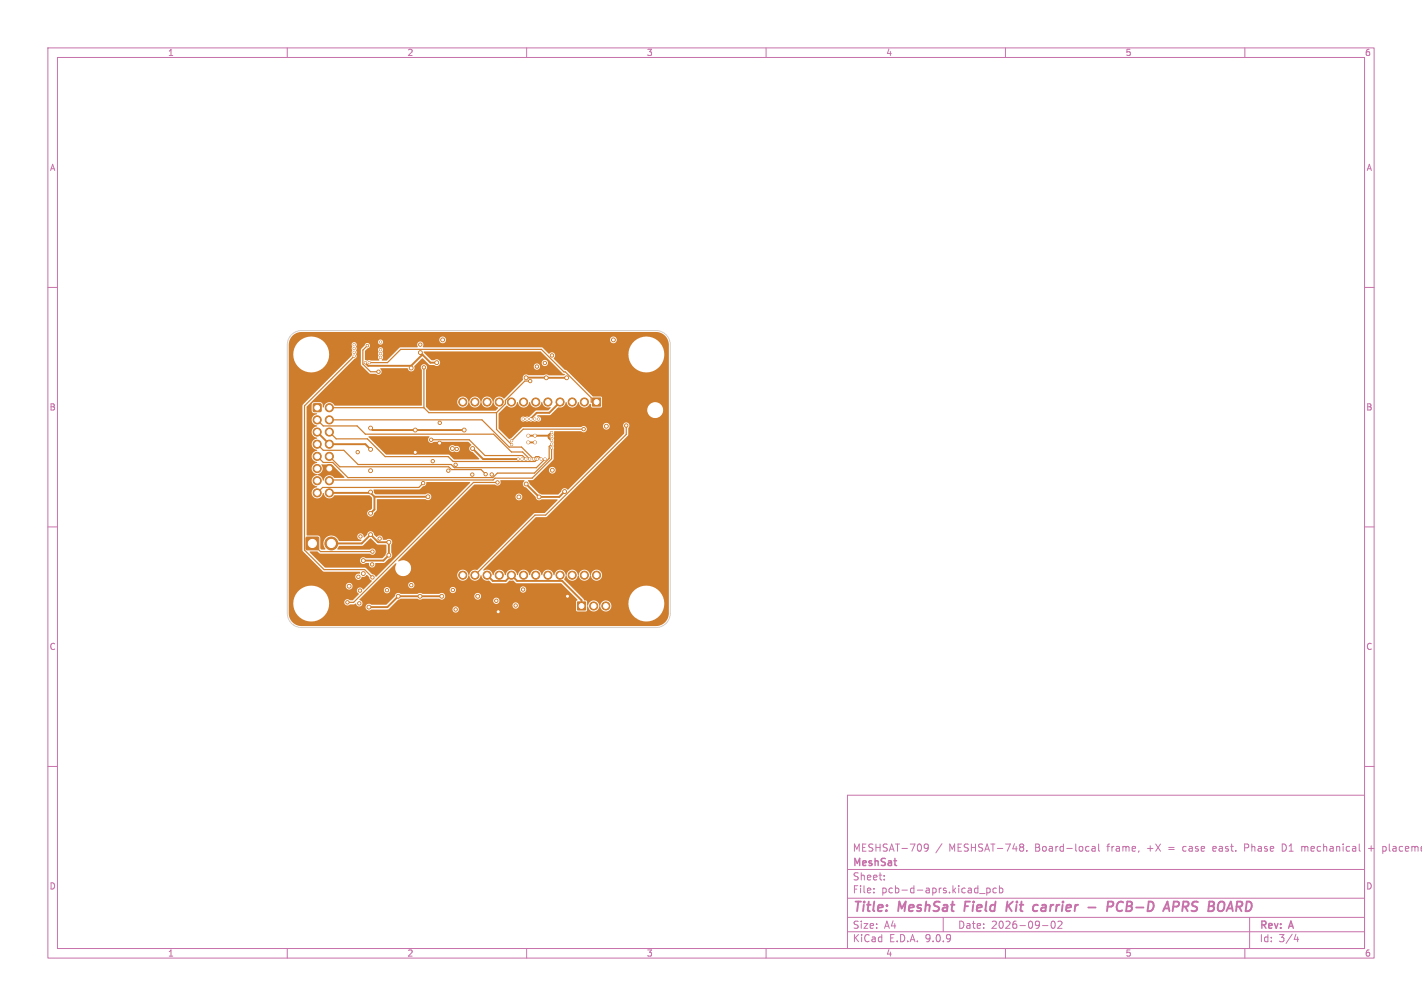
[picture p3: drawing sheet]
<svg xmlns="http://www.w3.org/2000/svg" width="297mm" height="210mm" viewBox="0 0 297 210" stroke-linecap="round" stroke-linejoin="round" font-family="sans-serif">
<defs><g id="words">
<g font-size="2.8" fill="#c872ab">
<text x="178" y="190.9">Title:</text>
<text x="187.7" y="190.9">MeshSat</text>
<text x="202.3" y="190.9">Field</text>
<text x="211.8" y="190.9">Kit</text>
<text x="218.2" y="190.9">carrier</text>
<text x="230.5" y="190.9">-</text>
<text x="235.3" y="190.9">PCB-D</text>
<text x="248.1" y="190.9">APRS</text>
<text x="258" y="190.9">BOARD</text>
</g>
<g font-size="2.1" fill="#c872ab">
<text x="178" y="178">MESHSAT-709</text>
<text x="198.2" y="178">MESHSAT-748.</text>
<text x="216.3" y="178">Board-local</text>
<text x="231.5" y="178">frame,</text>
<text x="240" y="178">+X</text>
<text x="244.5" y="178">=</text>
<text x="247.7" y="178">case</text>
<text x="254.1" y="178">east.</text>
<text x="260.9" y="178">Phase</text>
<text x="268.9" y="178">D1</text>
<text x="273.1" y="178">mechanical</text>
<text x="287.2" y="178">+</text>
<text x="290.3" y="178">placeme</text>
<text x="178" y="184">Sheet:</text>
<text x="178" y="181.2">MeshSat</text>
<text x="178" y="186.7">File:</text>
<text x="184.1" y="186.7">pcb-d-aprs.kicad_pcb</text>
<text x="178" y="196.9">KiCad</text>
<text x="178" y="194.1">Size:</text>
<text x="184.7" y="194.1">A4</text>
<text x="185.7" y="196.9">E.D.A.</text>
<text x="193.3" y="196.9">9.0.9</text>
<text x="200" y="194.1">Date:</text>
<text x="207" y="194.1">2026-09-02</text>
<text x="263" y="194.3">Rev:</text>
<text x="263" y="196.9">Id:</text>
<text x="267.1" y="196.9">3/4</text>
<text x="269.4" y="194.3">A</text>
</g>
<g font-size="1.8" fill="#c872ab">
<text x="35" y="11.9">1</text>
<text x="85" y="11.9">2</text>
<text x="135" y="11.9">3</text>
<text x="185" y="11.9">4</text>
<text x="235" y="11.9">5</text>
<text x="285" y="11.9">6</text>
<text x="10.3" y="35.9">A</text>
<text x="285.4" y="35.9">A</text>
<text x="10.3" y="85.9">B</text>
<text x="285.3" y="85.9">B</text>
<text x="10.3" y="135.9">C</text>
<text x="285.3" y="135.9">C</text>
<text x="10.3" y="185.9">D</text>
<text x="285.3" y="185.9">D</text>
<text x="35" y="199.9">1</text>
<text x="85" y="199.9">2</text>
<text x="135" y="199.9">3</text>
<text x="185" y="199.9">4</text>
<text x="235" y="199.9">5</text>
<text x="285" y="199.9">6</text>
</g>
</g></defs>
<g fill="none" stroke="#c872ab" stroke-width=".21">
<path d="M10 10h277v190h-277zM12 12h273v186h-273zM60 10v2M110 10v2M160 10v2M210 10v2M260 10v2M10 60h2M285 60h2M10 110h2M285 110h2M10 160h2"/>
<path d="M177 166h108v32h-108zM193.9 176.8l-.3 .3h-.4l-.2-.3 .2-.5 .4-.1 .2 .1a.99 .99 0 0 1-.3 1.4h-.3M196.7 176.1l-1.2 2M213.5 176.2l.3 .3-.3 .3 .3 .3v.3l-.3 .3M214.5 177.6v.1M228.1 176.8h.6v.9M228.7 177.1h-.5l-.2 .2 .2 .4 .5-.1M229.5 176.2v1.3l.2 .2M247.1 176.8v.8M253.5 176.7l-.2 .2v.6l.2 .2M254 177.1l-.7 .1M260 177h.5"/>
<path d="M260.5 176.2h-.5v1.5M268.4 176.3l-.6-.1v1.5l.6-.1M271.9 176.8l.4-.1 .2 .2M271.9 176.7v1M285 160h2M285.8 177.1h1.2M286.4 176.6v1.1M289 176.7l.4 .1 .1 .2v.6l-.5 .1M60 198v2M110 198v2M160 198v2M177 194.5h108"/>
<path d="M177 191.5h108M177 187.5h108M177 181.5h108M182.5 186.3v.1M182.5 185.5v.1M184.7 183.6v.1M184.7 182.8v.1M197 191.5v3M204.6 186.5h1.1M206.1 185.4v1.5M206.1 185.5l.4-.1 .3 .3-.1 .6h-.6M208.1 185.5l-.4-.1-.3 .3 .1 .6h.6"/>
<path d="M208.7 185.5l.5-.1 .3 .3-.2 .6h-.6M208.7 184.9v1.5M210 198v2M217.7 193.2h1.2M219.7 192.4l.2-.1a.8 .8 0 0 1 .5 .7 .8 .8 0 0 1-.5 .8 1 1 0 0 1-.2-1.4zM221 192.4l.5-.1 .3 .4-.9 1.1h.9M260 198v2M261 191.5v6.5M270.7 195l-.4 1.1h.9M271 195.6v1"/>
</g>
<g fill="none" stroke="#c872ab" stroke-width=".4">
<path d="M201.6 188.2l-.2 2M210.4 188.2l-.2 2M210.6 189.1l.7 1.1M211.6 188.2l-1.3 1.2M216.6 188.9l.2 .1M217.6 189.5l-.1 .6M227.3 189.4h1.5M232.4 189.1a.51 .51 0 0 0-.2-.9h-.7l-.3 2M234.6 188.4a.88 .88 0 0 0-1 0 .88 .88 0 0 0-.4 1 .69 .69 0 0 0 .3 .7 .69 .69 0 0 0 .9-.1M245.2 188.2l.9 .1a.58 .58 0 0 1-.3 1h-.8M247 189.3h.8M247.2 188.2l-.3 2"/>
<path d="M256.2 190.2l.9-2 .4 2M256.4 189.6h1"/>
</g>
<g fill="#ce7d2c" stroke="#ce7d2c" stroke-width=".21">
<path d="M64 112.2h2.5v2.5h-2.5z"/>
<path d="M65.5 84.3h1.5v1.6h-1.5z"/>
<path d="M123.7 83.1h1.7v1.7h-1.7z"/>
<path d="M120.6 125.7h1.7v1.7h-1.7z"/>
<circle cx="69.2" cy="113.4" r="1.35"/>
<circle cx="68.8" cy="85.1" r=".85"/>
<circle cx="66.2" cy="87.6" r=".85"/>
<circle cx="68.8" cy="87.6" r=".85"/>
<circle cx="66.2" cy="90.2" r=".85"/>
<circle cx="68.8" cy="90.2" r=".85"/>
<circle cx="66.2" cy="92.7" r=".85"/>
<circle cx="68.8" cy="92.7" r=".85"/>
<circle cx="66.2" cy="95.3" r=".85"/>
<circle cx="68.8" cy="95.3" r=".85"/>
<circle cx="66.2" cy="97.8" r=".85"/>
<circle cx="68.8" cy="97.8" r=".85"/>
<circle cx="66.2" cy="100.3" r=".85"/>
<circle cx="68.8" cy="100.3" r=".85"/>
<circle cx="66.2" cy="102.9" r=".85"/>
<circle cx="68.8" cy="102.9" r=".85"/>
<circle cx="122.1" cy="83.9" r=".85"/>
<circle cx="119.5" cy="83.9" r=".85"/>
<circle cx="117" cy="83.9" r=".85"/>
<circle cx="114.4" cy="83.9" r=".85"/>
<circle cx="111.9" cy="83.9" r=".85"/>
<circle cx="109.4" cy="83.9" r=".85"/>
<circle cx="106.8" cy="83.9" r=".85"/>
<circle cx="104.3" cy="83.9" r=".85"/>
<circle cx="101.7" cy="83.9" r=".85"/>
<circle cx="99.2" cy="83.9" r=".85"/>
<circle cx="96.7" cy="83.9" r=".85"/>
<circle cx="96.7" cy="120.1" r=".85"/>
<circle cx="99.2" cy="120.1" r=".85"/>
<circle cx="101.7" cy="120.1" r=".85"/>
<circle cx="104.3" cy="120.1" r=".85"/>
<circle cx="106.8" cy="120.1" r=".85"/>
<circle cx="109.4" cy="120.1" r=".85"/>
<circle cx="111.9" cy="120.1" r=".85"/>
<circle cx="114.4" cy="120.1" r=".85"/>
<circle cx="117" cy="120.1" r=".85"/>
<circle cx="119.5" cy="120.1" r=".85"/>
<circle cx="122.1" cy="120.1" r=".85"/>
<circle cx="124.6" cy="120.1" r=".85"/>
<circle cx="76.7" cy="72.1" r=".25"/>
<circle cx="124" cy="126.5" r=".85"/>
<circle cx="126.5" cy="126.5" r=".85"/>
<circle cx="118.5" cy="124.5" r=".4"/>
<circle cx="86.7" cy="94.4" r=".4"/>
<circle cx="104.1" cy="127.7" r=".4"/>
<circle cx="91.8" cy="92.5" r=".4"/>
<circle cx="115.2" cy="91.1" r=".23"/>
<circle cx="109.3" cy="87.5" r=".22"/>
<circle cx="112.5" cy="87.5" r=".22"/>
<circle cx="110.7" cy="79.5" r=".35"/>
<circle cx="88.5" cy="76.7" r=".35"/>
<circle cx="95.2" cy="127.2" r=".35"/>
<circle cx="106.9" cy="92.8" r=".23"/>
<circle cx="109" cy="95.8" r=".22"/>
<circle cx="110.1" cy="87.5" r=".22"/>
<circle cx="75.3" cy="112" r=".35"/>
<circle cx="79.5" cy="71.4" r=".22"/>
<circle cx="79.3" cy="112.4" r=".35"/>
<circle cx="74" cy="72.7" r=".23"/>
<circle cx="85.9" cy="122.2" r=".35"/>
<circle cx="80.8" cy="123.2" r=".35"/>
<circle cx="72.6" cy="125.7" r=".35"/>
<circle cx="103.9" cy="100.7" r=".35"/>
<circle cx="74" cy="74.4" r=".22"/>
<circle cx="77.8" cy="120.5" r=".35"/>
<circle cx="107.7" cy="126.4" r=".35"/>
<circle cx="75.2" cy="123.3" r=".35"/>
<circle cx="74" cy="73.6" r=".23"/>
<circle cx="74" cy="72" r=".23"/>
<circle cx="77.7" cy="117.8" r=".35"/>
<circle cx="110.6" cy="95.8" r=".22"/>
<circle cx="113.8" cy="95.8" r=".22"/>
<circle cx="112.2" cy="95.8" r=".22"/>
<circle cx="111.4" cy="95.8" r=".22"/>
<circle cx="113" cy="95.8" r=".22"/>
<circle cx="74.9" cy="120.4" r=".35"/>
<circle cx="79.5" cy="73.8" r=".22"/>
<circle cx="87.8" cy="71.9" r=".35"/>
<circle cx="109.8" cy="95.8" r=".22"/>
<circle cx="90.1" cy="91.8" r=".35"/>
<circle cx="79.5" cy="74.6" r=".22"/>
<circle cx="75" cy="126" r=".35"/>
<circle cx="90.4" cy="96.3" r=".35"/>
<circle cx="91.9" cy="88.3" r=".35"/>
<circle cx="98.6" cy="99.1" r=".35"/>
<circle cx="95.4" cy="93.7" r=".35"/>
<circle cx="130.8" cy="88.8" r=".35"/>
<circle cx="103.7" cy="125.4" r=".35"/>
<circle cx="102.7" cy="99.1" r=".35"/>
<circle cx="93.6" cy="98.3" r=".35"/>
<circle cx="109.3" cy="123.1" r=".35"/>
<circle cx="115.2" cy="93.5" r=".23"/>
<circle cx="115.3" cy="74.2" r=".35"/>
<circle cx="115.2" cy="92.7" r=".23"/>
<circle cx="113.8" cy="75.8" r=".35"/>
<circle cx="112.1" cy="76.5" r=".35"/>
<circle cx="121.9" cy="89.6" r=".35"/>
<circle cx="106.9" cy="92" r=".22"/>
<circle cx="79.1" cy="77.6" r=".35"/>
<circle cx="101.4" cy="99" r=".35"/>
<circle cx="95.2" cy="97" r=".35"/>
<circle cx="88.4" cy="100.9" r=".35"/>
<circle cx="77.1" cy="75.7" r=".22"/>
<circle cx="74.7" cy="94.4" r=".35"/>
<circle cx="94.6" cy="123.2" r=".35"/>
<circle cx="77.8" cy="115.2" r=".35"/>
<circle cx="79.5" cy="73" r=".22"/>
<circle cx="111.7" cy="87.5" r=".22"/>
<circle cx="109.9" cy="101" r=".4"/>
<circle cx="77.4" cy="98.3" r=".4"/>
<circle cx="97" cy="89.8" r=".4"/>
<circle cx="77.4" cy="89.4" r=".4"/>
<circle cx="72.9" cy="122.4" r=".4"/>
<circle cx="92.5" cy="71" r=".4"/>
<circle cx="77.4" cy="102.7" r=".4"/>
<circle cx="75.9" cy="119.7" r=".4"/>
<circle cx="86.7" cy="89.8" r=".4"/>
<circle cx="91.2" cy="75.7" r=".4"/>
<circle cx="108.2" cy="95.8" r=".22"/>
<circle cx="115.2" cy="90.3" r=".22"/>
<circle cx="108.4" cy="103.7" r=".4"/>
<circle cx="77.1" cy="126.7" r=".4"/>
<circle cx="92.3" cy="124.5" r=".4"/>
<circle cx="77.4" cy="107.2" r=".4"/>
<circle cx="110.3" cy="92.4" r=".3"/>
<circle cx="111.7" cy="92.4" r=".3"/>
<circle cx="128.1" cy="71" r=".4"/>
<circle cx="118.4" cy="78.9" r=".4"/>
<circle cx="98.7" cy="93.6" r=".4"/>
<circle cx="87.7" cy="124.5" r=".4"/>
<circle cx="115.4" cy="98.2" r=".4"/>
<circle cx="81.2" cy="113.2" r=".4"/>
<circle cx="77.4" cy="111.6" r=".4"/>
<circle cx="89.4" cy="103.7" r=".4"/>
<circle cx="87.8" cy="73.6" r=".4"/>
<circle cx="114.1" cy="78.9" r=".4"/>
<circle cx="77.4" cy="93.8" r=".4"/>
<circle cx="110.3" cy="91" r=".3"/>
<circle cx="76.3" cy="75.7" r=".22"/>
<circle cx="110.9" cy="87.5" r=".22"/>
<circle cx="112.6" cy="103.7" r=".4"/>
<circle cx="81.2" cy="115.9" r=".4"/>
<circle cx="94.5" cy="93.6" r=".4"/>
<circle cx="83.2" cy="124.5" r=".4"/>
<circle cx="117.9" cy="102.6" r=".4"/>
<circle cx="85.9" cy="76.8" r=".4"/>
<circle cx="99.8" cy="124.5" r=".4"/>
<circle cx="75.9" cy="117" r=".4"/>
<circle cx="126.6" cy="89" r=".4"/>
<circle cx="111.7" cy="91" r=".3"/>
<circle cx="109.9" cy="78.9" r=".4"/>
<circle cx="115.2" cy="91.9" r=".22"/>
</g>
<g fill="none" stroke="#ce7d2c" stroke-width=".4">
<path d="M76.3 75.7l.6 .7h9M85.9 76.4v.4M87.8 73.6l2.1 2.1h1.3M88.2 74l-2.3 2.4M109.9 78.9h8.4M114.1 78.8v.1M66.2 90.2l2.6 2.5h7.5l1.1 1.1M77.4 89.4l.4 .4h19.2M91.8 92.5l-1.9 1.9h-3.2M98.7 93.6l2.2 2.2h7.3M110.3 92.4h1.4M110.3 91h4.3"/>
<path d="M115.2 90.3l-.6 .5v.6l.6 .5M117 83.9l-2.3 2.3h-2.6l-1.2 1.3M68.8 102.9h8.6M69.2 113.5h6.4l1.8-1.9 1.6 1.6h2.2v2.7l-1.1 1.1h-4.2M77.4 102.7v.2M77.4 102.9l.8 .8M78.2 103.7v2.7l-.8 .8M78.2 103.7h11.2M109.9 101v.1M109.9 101.1l2.7 2.6h4.2l1.1-1.1M92.3 124.5h-9.1l-2.3 2.2h-3.8M101.7 120.1l1.2 1.2h2.7l1.2-1.2 1.2 1.2h9.4l4.1 4v1.2"/>
<path d="M118.5 124.5l-3.2 3.2h-11.2"/>
</g>
<g fill="none" stroke="#ce7d2c" stroke-width=".25">
<path d="M74 74.4l-10.4 10.3v30.1l4.1 4.1h8.5l1.6 1.6M76.7 72.2l-.9 .9v2.9l1.6 1.6h1.7M77.1 75.7h3.8l2.8-2.8h29.4l4.7 4.7h.3l5.4 5.4v.9h1.1M88.5 76.7v8.4M110.7 79.5h-1.1l-4 4.1v.7l-1.9 1.9M66.2 87.7l1.3 1.2h7.1l1.7 1.7h26.8l3.7 3.8h2.4l1.4 1.4M66.2 92.7l1.3 1.3h4.3l3 3h19.4l.7 .6h17.1l1.8-1.8M68.8 85.1h19.7M68.8 90.2l1.4 1.4h6.5l3.7 3.7h13.2l1 1h17.1l.5-.5M68.8 95.3l2.2 2.1h22.7l.6 .6h6.2l.9 1M68.8 87.7h31.9l5.7 5.6h2.5l2.5 2.5 .5-.5h.6l.5 .5M88.5 85.1l1.1 1.1h14.1"/>
<path d="M90.1 91.8h7.9l3.3 3.3h7.8l.7 .7M103.7 86.2v3.5l3.2 3.1M115.2 93.5v2.3l-4.1 4h-7.7l-.4 .4h-34.1l-.1 .2M115.2 92.7l-.5 .5v2.5l-3.1 3.1h-7.7l-1 .9h-30.2l-3.2-3.2h-2l-1.3-1.2M121.9 89.6h-12.6l-2.4 2.4M130.8 88.8v1.9l-16.8 16.8h-2.3l-12.5 12.6M65.2 113.5l1.7 1.7h10.9M88.4 100.9l-.9 .9h-20.1l-1.2 1.1M103.9 100.7h-5l-25 25h-1.3"/>
</g>
<g fill="#ce7d2c">
<path d="M67.1 97h2.2l2.6 2.6-.1 .2h-1.9a1.25 1.25 0 0 0-1.4-.6 1.25 1.25 0 0 0-.9 1.1h-.1a1.52 1.52 0 0 0-1.2-1.2v-.1a1.3 1.3 0 0 0 .8-2z"/>
<path d="M77 91.1h12.6l.1 .1a.69 .69 0 0 0-.1 1 .69 .69 0 0 0 1 0h7.2l.6 .7a.79 .79 0 0 0-.4 .8 .79 .79 0 0 0 .7 .7l1.4 1.3-.1 .2h-5.1l-1.2-1h-13l-1.3-1.2h14.4a.8 .8 0 0 0 1.2 .5 .68 .68 0 0 0 1.1-.5 .68 .68 0 0 0-1.1-.6 .7 .7 0 0 0-.8-.1 .7 .7 0 0 0-.4 .7h-14.4l-2.4-2.4z"/>
<path d="M61.1 70.1l1-.6 .9-.2h74a2.7 2.7 0 0 1 2.7 2.7v56a2.7 2.7 0 0 1-2.7 2.7h-74a2.7 2.7 0 0 1-2.7-2.7v-2h1a3.7 3.7 0 0 0 3.3 3.7 3.7 3.7 0 0 0 4.1-2.9h7.7v.1a.7 .7 0 0 0 1.1 .4h17v.1a.65 .65 0 0 0 1.1 .3 .65 .65 0 0 0-.2-1.1 .65 .65 0 0 0-.9 .7h-17l3.5-.1 .9-.7h25.2v.1a.65 .65 0 0 0 1 .3 .65 .65 0 0 0-.2-1.1 .65 .65 0 0 0-.8 .7h-25.2l1-1h20.1v.1a.65 .65 0 0 0 1.1 .3 .65 .65 0 0 0-.2-1.1 .65 .65 0 0 0-.9 .7h-20.1l.8-.5h3.5l.5 .2 .6-.2h3.5a.71 .71 0 0 0 1.2-.5h6.1v.2a.7 .7 0 0 0 1.2 .3 .7 .7 0 0 0-.3-1.2 .7 .7 0 0 0-.9 .7h-6.1v-.1a.74 .74 0 0 0-.5-.6 .74 .74 0 0 0-.8 .2l-3.5-.1a.8 .8 0 0 0-1 .1h-3.6a.73 .73 0 0 0-.7-.2 .73 .73 0 0 0-.5 .7l-1.7 1.7h-3.2a.7 .7 0 0 0-.8-.1 .7 .7 0 0 0-.3 .7h-7.7v-.1a3.7 3.7 0 0 0-2.5-4.3h6l.1 .2a.7 .7 0 0 0 1.1 .3 .7 .7 0 0 0-.2-1.2 .7 .7 0 0 0-1 .7h-6.1a3.7 3.7 0 0 0-4.8 3.6h-1v-41.3h2.9v30.3l4.3 4.3h7.6l.1 .2-.1 .2a.7 .7 0 0 0-.9 .5 .7 .7 0 0 0 .6 .9 .7 .7 0 0 0 .8-.7h.5l.5-.4 1.1 1.3-1.8 1.8a.71 .71 0 0 0-1.2-.3 .71 .71 0 0 0 .3 1.2l-1.3 1.3h-.6a.68 .68 0 0 0-1-.1 .68 .68 0 0 0 0 1 .68 .68 0 0 0 1 0l.9-.1a.23 .23 0 0 1 .3-.1 .23 .23 0 0 1 .2 .3 .68 .68 0 0 0 1.1-.1 .68 .68 0 0 0-.5-1l1.8-1.9h3.3a.65 .65 0 0 0 .6 .6 .65 .65 0 0 0 .7-.7h12.4l.1 .2a.65 .65 0 0 0 .7 .4 .65 .65 0 0 0 .5-.7h13.4v.2a.65 .65 0 0 0 1.1 .2 .65 .65 0 0 0-.2-1 .65 .65 0 0 0-.9 .6h-13.4a.65 .65 0 0 0-.7-.6 .65 .65 0 0 0-.6 .7l-12.4-.1a.65 .65 0 0 0-.7-.5 .65 .65 0 0 0-.6 .7h-3.3l1.1-1.1h7.3v.1a.65 .65 0 0 0 1.1 .3 .65 .65 0 0 0-.3-1.1 .65 .65 0 0 0-.8 .7h-7.3l4.6-4.6 .2 .1a1.67 1.67 0 0 0 1.1 2.5 1.67 1.67 0 0 0 1.9-1.9 1.67 1.67 0 0 0-2.5-1.1l-.1-.2 13.2-13.2h11.3a.7 .7 0 0 0 1.1 .5 .7 .7 0 0 0 0-1.2 .7 .7 0 0 0-1.1 .6v.1h-11.3l2.7-2.7h4.3a.72 .72 0 0 0 .9 .1 .72 .72 0 0 0 .2-.9l4.9-.1 .1 .2a.75 .75 0 0 0-.3 .8 .75 .75 0 0 0 .7 .6l2 2a.73 .73 0 0 0 .5 .6 .73 .73 0 0 0 .7-.2h3.2l.2 .2-2.7 2.7-2.3 .1-11.9 11.8a1.27 1.27 0 0 0-1.6 1.1l-.2-.1a1.17 1.17 0 0 0-1.6-1.1 1.17 1.17 0 0 0-.3 2 1.17 1.17 0 0 0 1.9-.6v-.2h.2a1.21 1.21 0 0 0 1.2 1.1 1.21 1.21 0 0 0 1.2-1.1h.2a1.28 1.28 0 0 0 1.6 1.1l.7 .6h2.8l.7-.6h.8l.7 .6h9.3l3.4 3.3-.3 .5v1.8l.1 .2h2l.2-.2v-.8h.2a1.21 1.21 0 0 0 1.3 1.1 1.21 1.21 0 0 0 1.1-1.2h.2a1.16 1.16 0 0 0 1.4 1.1 1.16 1.16 0 0 0 .8-1.6h3.6l.1 .7a3.7 3.7 0 0 0 5.9 2.3 3.7 3.7 0 0 0-.5-6.3 3.7 3.7 0 0 0-5.5 3.3h-3.6a1.2 1.2 0 0 0-1.4-.6 1.2 1.2 0 0 0-.9 1.1h-.1a1.21 1.21 0 0 0-1.2-1.2 1.21 1.21 0 0 0-1.2 1.2l-.2-.1v-.9l-.6-.2-.1-.3-4-4 .4-.9a1.24 1.24 0 0 0 1.2 1.1 1.24 1.24 0 0 0 1.3-1.1h.1a1.21 1.21 0 0 0 1.2 1.1 1.21 1.21 0 0 0 1.2-1.1h.1a1.15 1.15 0 0 0 1.6 1.1 1.15 1.15 0 0 0 .3-1.9 1.15 1.15 0 0 0-1.8 .5l-.2 .3a1.24 1.24 0 0 0-1.2-1.2 1.24 1.24 0 0 0-1.3 1.2l-.1-.1a1.21 1.21 0 0 0-1.2-1.1 1.21 1.21 0 0 0-1.2 1.2l-.1-.1a1.21 1.21 0 0 0-1.3-1.1 1.21 1.21 0 0 0-1.2 1.2l-.1-.1a1.21 1.21 0 0 0-1.2-1.1 1.21 1.21 0 0 0-1.2 1.2l-.1-.1a1.21 1.21 0 0 0-1.3-1.1 1.21 1.21 0 0 0-1.1 1.2l-.2-.1a1.21 1.21 0 0 0-1.2-1.1 1.21 1.21 0 0 0-1.2 1.2l-.1-.1a1.21 1.21 0 0 0-1.2-1.1 1.21 1.21 0 0 0-1.2 1.2l-.1-.1a1.21 1.21 0 0 0-1.3-1.1 1.21 1.21 0 0 0-1.2 1.2l-.1-.1a1.24 1.24 0 0 0-1.9-.9v-.2l10.9-10.9 2.3-.1 16.9-16.9 .1-1.7a.67 .67 0 0 0 0-1 .67 .67 0 0 0-.9 .1 .67 .67 0 0 0 .1 1l-.1 1.2-11.8 11.6a.74 .74 0 0 0-.8-.3 .74 .74 0 0 0-.5 .7l-.6 .6h-3.5l-.5-.2-2-1.9-.3-.7v-.2h1.1l1.9-2h1.4a.7 .7 0 0 0 1 .6 .7 .7 0 0 0 0-1.2 .7 .7 0 0 0-1 .5v.1h-1.4l2.3-2.3 .1-2.5-.1-.3 .1-.5-.1-.3 .1-.5-.1-.3 .1-.5-.1-.3 .2-.7h5.6a.67 .67 0 0 0 1 0 .67 .67 0 0 0-.1-1h3.6l.1 .2a.7 .7 0 0 0 1.1 .3 .7 .7 0 0 0-.2-1.2 .7 .7 0 0 0-1 .7l-4.1-.1-.4 .3h-12.2l-2.4 2.3-.5 .2-2.2-2.3v-3.1l1.7-1.6a1.67 1.67 0 0 0 1.5 .3 1.24 1.24 0 0 0 .7-1l.1-.1a1.24 1.24 0 0 0 1.3 1.2 1.24 1.24 0 0 0 1.2-1.2l.1 .1a1.21 1.21 0 0 0 1.2 1.1 1.21 1.21 0 0 0 1.2-1.2l.2 .1a1.29 1.29 0 0 0 1.7 1l-.5 .7h-2.6l-1.4 1.3-.7 .1a.55 .55 0 0 0-.8-.1 .55 .55 0 0 0-.1 .7 .55 .55 0 0 0 .7 .2l1.3 .1 .4-.1 .4 .1 .3-.1a.58 .58 0 0 0 1-.3 .58 .58 0 0 0-.8-.7l.1-.2 2.6-.1 1.2-1.1h19.1v.2a1.65 1.65 0 0 0 2.5 1.3 1.65 1.65 0 0 0 0-2.8 1.65 1.65 0 0 0-2.5 1.3h-19.1l.4-.4a1.35 1.35 0 0 0 1.7-1.2l.1 .1a1.21 1.21 0 0 0 1.3 1.1 1.21 1.21 0 0 0 1.2-1.2l.1 .1a1.17 1.17 0 0 0 .9 1.1 1.17 1.17 0 0 0 1.3-.7h.3v.4l.3 .3 1.9-.1 .1-.2v-1.9l-.2-.1-1.7-.1-5.5-5.4-.4-.1-2.2-2.3 .2-.5v-.4h15.3a3.8 3.8 0 0 0 5.5 3.4 3.8 3.8 0 0 0 .5-6.4 3.8 3.8 0 0 0-5.9 2.3l-.1 .7h-15.3a.72 .72 0 0 0-1.3-.1l-1.5-1.4-24.8-.1a.7 .7 0 0 0-.1-.9 .7 .7 0 0 0-.9 0 .7 .7 0 0 0 0 .9l-3.8 .1-2.7 2.7-1 .1-.1-.2a.78 .78 0 0 0 .2-1l.1-.4-.1-.2a.56 .56 0 0 0 .1-.8 .56 .56 0 0 0-.8-.1 .56 .56 0 0 0-.1 .7l-.2 .4 .2 .4a.92 .92 0 0 0 .1 1.1h-2.1a.6 .6 0 0 1-.9-.1v-1.8l.6-.6a.56 .56 0 0 0 .5-.6 .56 .56 0 0 0-.6-.5 .56 .56 0 0 0-.6 .5l-.7 .9v3.2l1.7 1.7 1.5 .1a.69 .69 0 0 0 1 0 .69 .69 0 0 0-.2-1l5.7-.1a.78 .78 0 0 0 1 .6 .78 .78 0 0 0 .4-1.1l1.7-1.6 1.5 1.4h1a.7 .7 0 0 0 1.2-.4h21.2l.1 .2a.65 .65 0 0 0 1 .3 .65 .65 0 0 0-.2-1.1 .65 .65 0 0 0-.9 .6h-21.2a.73 .73 0 0 0-.4-.7 .73 .73 0 0 0-.8 .1h-.6l-1.6-1.6v-.2h24.4l4.6 4.6 .5 .2-.2 .2-3.3-.1a.77 .77 0 0 0-.9 0h-3.3a.76 .76 0 0 0-.9 .1 .76 .76 0 0 0-.2 .9l-3.9 3.9a1.27 1.27 0 0 0-1.4-.4 1.27 1.27 0 0 0-.9 1.1h-.1a1.21 1.21 0 0 0-1.2-1.1 1.21 1.21 0 0 0-1.2 1.1h-.1a1.21 1.21 0 0 0-1.3-1.1 1.21 1.21 0 0 0-1.1 1.1h-.2a1.17 1.17 0 0 0-1.6-1.1 1.17 1.17 0 0 0-.3 1.9 1.17 1.17 0 0 0 1.9-.5v-.2h.2a1.21 1.21 0 0 0 1.2 1.1 1.21 1.21 0 0 0 1.2-1.2l.2 .1a1.21 1.21 0 0 0 1.2 1.1 1.21 1.21 0 0 0 1.2-1.2l.4 .8 .6 .4-.5 .6h-13.8l-.7-.8v-7.7l.2-.6h22.3v.1a.65 .65 0 0 0 1.1 .3 .65 .65 0 0 0-.2-1.1 .65 .65 0 0 0-.9 .7l-22.3-.1a.67 .67 0 0 0-1.1-.3 .67 .67 0 0 0 0 1l-.1 7.5h-18.1a1.22 1.22 0 0 0-1.3-.7 1.22 1.22 0 0 0-1 1.1l-.2-.1-.1-.8-.2-.2h-1.5l-.3 .1-.2 .4 .1 1.5 .3 .2 .7 .1v.2a1.22 1.22 0 0 0-1.1 1.2 1.22 1.22 0 0 0 1.1 1.2v.1a1.21 1.21 0 0 0-1.1 1.2 1.21 1.21 0 0 0 1.1 1.2v.2a1.21 1.21 0 0 0-1.1 1.2 1.21 1.21 0 0 0 1.1 1.2v.1a1.21 1.21 0 0 0-1.1 1.2 1.21 1.21 0 0 0 1.1 1.2v.1a1.21 1.21 0 0 0-1.1 1.3 1.21 1.21 0 0 0 1.1 1.1v.2a1.21 1.21 0 0 0-1.1 1.2 1.21 1.21 0 0 0 1.1 1.2v.1a1.18 1.18 0 0 0-1.1 1.3 1.18 1.18 0 0 0 1.2 1.1 1.18 1.18 0 0 0 1.2-1.2h.1a1.21 1.21 0 0 0 1 1.1 1.21 1.21 0 0 0 1.3-.6h7.3l.5 .6v2.1l-.3 .3a.72 .72 0 0 0-.7 .7 .72 .72 0 0 0 .7 .8 .72 .72 0 0 0 .7-.8l.6-.7 .1-2.2h10a.72 .72 0 0 0 1.1 0 .72 .72 0 0 0 0-1 .72 .72 0 0 0-1.1 0h-10.3l-.4-.3-.1-.6 .1-.1h9.4l.9-.7a.9 .9 0 0 0 .7-.9h9l.1 .2-19.6 19.6h-.2l-.3-.4-.4-.1-1.5-1.4h-8.3l-3.2-3.2 .1-.2h1.4l.7 .5h10.3a.68 .68 0 0 0 1 0 .68 .68 0 0 0 0-.9 .68 .68 0 0 0-1 0h-6.6l-.2-.1 .5-.6 4.9-.1 1.6-1.5 1.4 1.3 1.9 .1v1.6l-.2 .5-.6 .6h-3.5a.72 .72 0 0 0-1 0 .72 .72 0 0 0 0 1 .72 .72 0 0 0 1 0h.6a.72 .72 0 0 0 .7 1 .72 .72 0 0 0 .7-1h1.9l.9-.9a.76 .76 0 0 0 .7-.4 .76 .76 0 0 0-.2-.8v-1.7a.72 .72 0 0 0 0-1 .72 .72 0 0 0-1 0h-.7a.74 .74 0 0 0-.5-.9 .74 .74 0 0 0-.9 .3l-.5-.5a.72 .72 0 0 0-.7-.7 .72 .72 0 0 0-.7 .7l-.6 .6-.1-.1a.67 .67 0 0 0-.6-.8 .67 .67 0 0 0-.8 .6 .67 .67 0 0 0 .8 .7l.1 .2-.2 .1h-4.4a1.72 1.72 0 0 0-2.5-.9 1.72 1.72 0 0 0-.4 2.7h-.8l-.3-.2v-2.2l-.2-.3-.3-.2h-2.3l-.1-.1v-26.7l10.1-10.1a.77 .77 0 0 0 .3-1l.1-.3-.1-1.2a.55 .55 0 0 0 .1-.7 .55 .55 0 0 0-.8-.1 .55 .55 0 0 0-.1 .7l-.2 1.3 .2 .3-.2 .4-10.2 10.4h-2.9v-10.7h1a3.7 3.7 0 0 0 5.1 3.5 3.7 3.7 0 0 0 1.2-6.2h11.3v.2a.53 .53 0 0 0 .8 .4 .53 .53 0 0 0 .1-.9h12v.2a.7 .7 0 0 0 .7 .5 .7 .7 0 0 0 .7-.7h34.2v.2a.7 .7 0 0 0 1.2 .3 .7 .7 0 0 0-.2-1.2 .7 .7 0 0 0-1 .7h-34.2v-.1a.7 .7 0 0 0-.8-.6 .7 .7 0 0 0-.6 .7h-12a.53 .53 0 0 0-.9 .3h-11.3l-.2-.2a3.7 3.7 0 0 0-4-.5 3.7 3.7 0 0 0-2.1 3.4h-1v-2.1a2.68 2.68 0 0 1 .8-1.8z"/>
</g>
<path d="M60.9 69.9a3 3 0 0 1 2.1-.9h74a3 3 0 0 1 3 3v56a3 3 0 0 1-3 3h-74a3 3 0 0 1-3-3v-56a3 3 0 0 1 .9-2.1z" fill="none" stroke="#d0d2cd" stroke-width=".21"/>
<g fill="#fff" stroke="#fff" stroke-width=".21">
<circle cx="118.5" cy="124.5" r=".2"/>
<circle cx="86.7" cy="94.4" r=".2"/>
<circle cx="104.1" cy="127.7" r=".2"/>
<circle cx="91.8" cy="92.5" r=".2"/>
<circle cx="115.2" cy="91.1" r=".12"/>
<circle cx="109.3" cy="87.5" r=".13"/>
<circle cx="112.5" cy="87.5" r=".12"/>
<circle cx="110.7" cy="79.5" r=".15"/>
<circle cx="88.5" cy="76.7" r=".15"/>
<circle cx="95.2" cy="127.2" r=".15"/>
<circle cx="106.9" cy="92.8" r=".12"/>
<circle cx="109" cy="95.8" r=".13"/>
<circle cx="110.1" cy="87.5" r=".12"/>
<circle cx="75.3" cy="112" r=".15"/>
<circle cx="79.5" cy="71.4" r=".12"/>
<circle cx="79.3" cy="112.4" r=".15"/>
<circle cx="74" cy="72.7" r=".12"/>
<circle cx="85.9" cy="122.2" r=".15"/>
<circle cx="80.8" cy="123.2" r=".15"/>
<circle cx="72.6" cy="125.7" r=".15"/>
<circle cx="103.9" cy="100.7" r=".15"/>
<circle cx="74" cy="74.3" r=".13"/>
<circle cx="77.8" cy="120.5" r=".15"/>
<circle cx="107.7" cy="126.4" r=".15"/>
<circle cx="75.2" cy="123.3" r=".15"/>
<circle cx="74" cy="73.6" r=".12"/>
<circle cx="74" cy="72" r=".12"/>
<circle cx="77.7" cy="117.8" r=".15"/>
<circle cx="110.6" cy="95.8" r=".13"/>
<circle cx="113.8" cy="95.8" r=".13"/>
<circle cx="112.2" cy="95.8" r=".13"/>
<circle cx="111.4" cy="95.8" r=".12"/>
<circle cx="113" cy="95.8" r=".13"/>
<circle cx="74.9" cy="120.4" r=".15"/>
<circle cx="79.5" cy="73.8" r=".13"/>
<circle cx="87.8" cy="71.9" r=".15"/>
<circle cx="109.8" cy="95.8" r=".13"/>
<circle cx="90.1" cy="91.8" r=".15"/>
<circle cx="79.5" cy="74.6" r=".12"/>
<circle cx="75" cy="126" r=".15"/>
<circle cx="90.4" cy="96.3" r=".15"/>
<circle cx="91.9" cy="88.3" r=".15"/>
<circle cx="98.6" cy="99.1" r=".15"/>
<circle cx="95.4" cy="93.7" r=".15"/>
<circle cx="130.8" cy="88.8" r=".15"/>
<circle cx="103.7" cy="125.4" r=".15"/>
<circle cx="102.7" cy="99.1" r=".15"/>
<circle cx="93.6" cy="98.3" r=".15"/>
<circle cx="109.3" cy="123.1" r=".15"/>
<circle cx="115.2" cy="93.5" r=".12"/>
<circle cx="115.3" cy="74.2" r=".15"/>
<circle cx="115.2" cy="92.7" r=".12"/>
<circle cx="113.8" cy="75.8" r=".15"/>
<circle cx="112.1" cy="76.5" r=".15"/>
<circle cx="121.9" cy="89.6" r=".15"/>
<circle cx="106.9" cy="92" r=".13"/>
<circle cx="79.1" cy="77.6" r=".15"/>
<circle cx="101.4" cy="99" r=".15"/>
<circle cx="95.2" cy="97" r=".15"/>
<circle cx="88.4" cy="100.9" r=".15"/>
<circle cx="77.1" cy="75.7" r=".12"/>
<circle cx="74.7" cy="94.4" r=".15"/>
<circle cx="94.6" cy="123.2" r=".15"/>
<circle cx="77.8" cy="115.2" r=".15"/>
<circle cx="79.5" cy="73" r=".12"/>
<circle cx="111.7" cy="87.5" r=".13"/>
<circle cx="109.9" cy="101" r=".2"/>
<circle cx="77.4" cy="98.3" r=".2"/>
<circle cx="97" cy="89.8" r=".2"/>
<circle cx="77.4" cy="89.4" r=".2"/>
<circle cx="72.9" cy="122.4" r=".2"/>
<circle cx="92.5" cy="71" r=".2"/>
<circle cx="77.4" cy="102.7" r=".2"/>
<circle cx="75.9" cy="119.7" r=".2"/>
<circle cx="86.7" cy="89.8" r=".2"/>
<circle cx="91.2" cy="75.7" r=".2"/>
<circle cx="108.2" cy="95.8" r=".13"/>
<circle cx="115.2" cy="90.3" r=".13"/>
<circle cx="108.4" cy="103.7" r=".2"/>
<circle cx="77.1" cy="126.7" r=".2"/>
<circle cx="92.3" cy="124.5" r=".2"/>
<circle cx="77.4" cy="107.2" r=".2"/>
<circle cx="110.3" cy="92.4" r=".2"/>
<circle cx="111.7" cy="92.4" r=".2"/>
<circle cx="128.1" cy="71" r=".2"/>
<circle cx="118.3" cy="78.9" r=".2"/>
<circle cx="98.7" cy="93.6" r=".2"/>
<circle cx="87.7" cy="124.5" r=".2"/>
<circle cx="115.4" cy="98.2" r=".2"/>
<circle cx="81.2" cy="113.2" r=".2"/>
<circle cx="77.4" cy="111.6" r=".2"/>
<circle cx="89.4" cy="103.7" r=".2"/>
<circle cx="87.8" cy="73.6" r=".2"/>
<circle cx="114.1" cy="78.9" r=".2"/>
<circle cx="77.4" cy="93.8" r=".2"/>
<circle cx="110.3" cy="91" r=".2"/>
<circle cx="76.3" cy="75.7" r=".13"/>
<circle cx="110.9" cy="87.5" r=".13"/>
<circle cx="112.6" cy="103.7" r=".2"/>
<circle cx="81.2" cy="115.9" r=".2"/>
<circle cx="94.5" cy="93.6" r=".2"/>
<circle cx="83.2" cy="124.5" r=".2"/>
<circle cx="117.9" cy="102.6" r=".2"/>
<circle cx="85.9" cy="76.8" r=".2"/>
<circle cx="99.8" cy="124.5" r=".2"/>
<circle cx="75.9" cy="117" r=".2"/>
<circle cx="126.6" cy="89" r=".2"/>
<circle cx="111.7" cy="91" r=".2"/>
<circle cx="109.9" cy="78.9" r=".2"/>
<circle cx="115.2" cy="91.9" r=".12"/>
<circle cx="65.2" cy="113.4" r=".85"/>
<circle cx="69.2" cy="113.4" r=".85"/>
<circle cx="135" cy="126" r="1.6"/>
<circle cx="65" cy="126" r="1.6"/>
<circle cx="66.2" cy="85.1" r=".5"/>
<circle cx="68.8" cy="85.1" r=".5"/>
<circle cx="66.2" cy="87.6" r=".5"/>
<circle cx="68.8" cy="87.6" r=".5"/>
<circle cx="66.2" cy="90.2" r=".5"/>
<circle cx="68.8" cy="90.2" r=".5"/>
<circle cx="66.2" cy="92.7" r=".5"/>
<circle cx="68.8" cy="92.7" r=".5"/>
<circle cx="66.2" cy="95.3" r=".5"/>
<circle cx="68.8" cy="95.3" r=".5"/>
<circle cx="66.2" cy="97.8" r=".5"/>
<circle cx="68.8" cy="97.8" r=".5"/>
<circle cx="66.2" cy="100.3" r=".5"/>
<circle cx="68.8" cy="100.3" r=".5"/>
<circle cx="66.2" cy="102.9" r=".5"/>
<circle cx="68.8" cy="102.9" r=".5"/>
<circle cx="84.2" cy="118.6" r="1.45"/>
<circle cx="136.8" cy="85.6" r="1.45"/>
<circle cx="124.6" cy="83.9" r=".5"/>
<circle cx="122.1" cy="83.9" r=".5"/>
<circle cx="119.5" cy="83.9" r=".5"/>
<circle cx="117" cy="83.9" r=".5"/>
<circle cx="114.4" cy="83.9" r=".5"/>
<circle cx="111.9" cy="83.9" r=".5"/>
<circle cx="109.4" cy="83.9" r=".5"/>
<circle cx="106.8" cy="83.9" r=".5"/>
<circle cx="104.3" cy="83.9" r=".5"/>
<circle cx="101.7" cy="83.9" r=".5"/>
<circle cx="99.2" cy="83.9" r=".5"/>
<circle cx="96.7" cy="83.9" r=".5"/>
<circle cx="96.7" cy="120.1" r=".5"/>
<circle cx="99.2" cy="120.1" r=".5"/>
<circle cx="101.7" cy="120.1" r=".5"/>
<circle cx="104.3" cy="120.1" r=".5"/>
<circle cx="106.8" cy="120.1" r=".5"/>
<circle cx="109.4" cy="120.1" r=".5"/>
<circle cx="111.9" cy="120.1" r=".5"/>
<circle cx="114.4" cy="120.1" r=".5"/>
<circle cx="117" cy="120.1" r=".5"/>
<circle cx="119.5" cy="120.1" r=".5"/>
<circle cx="122.1" cy="120.1" r=".5"/>
<circle cx="124.6" cy="120.1" r=".5"/>
<circle cx="76.7" cy="72.1" r=".1"/>
<circle cx="135" cy="74" r="1.6"/>
<circle cx="121.5" cy="126.5" r=".5"/>
<circle cx="124" cy="126.5" r=".5"/>
<circle cx="126.5" cy="126.5" r=".5"/>
<circle cx="65" cy="74" r="1.6"/>
</g>
<use href="#words"/>
</svg>
